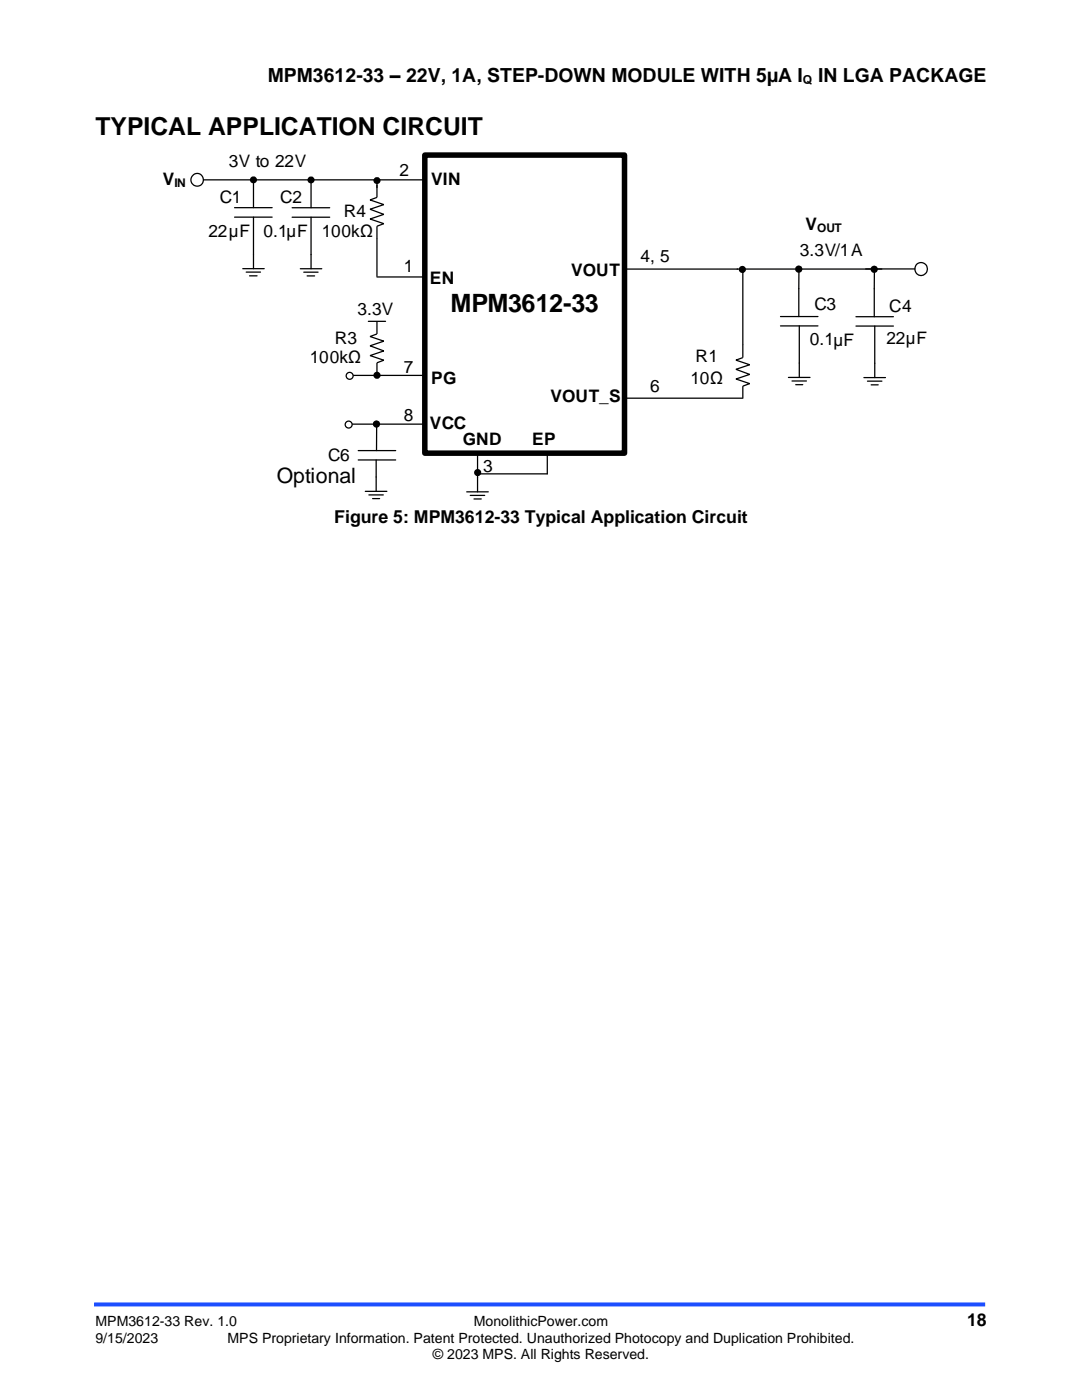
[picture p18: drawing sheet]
<svg xmlns="http://www.w3.org/2000/svg" width="216mm" height="279mm" viewBox="0 0 216 279" stroke-linecap="round" stroke-linejoin="round" font-family="sans-serif">
<defs><g id="words">
<text font-size="5" x="89.9" y="62.2">MPM3612-33</text>
<text font-size="4.9" x="19" y="27">TYPICAL APPLICATION CIRCUIT</text>
<text font-size="4.2" x="55.2" y="96.3">Optional</text>
<g font-size="3.9">
<text x="53.4" y="16.3">MPM3612-33 – 22V, 1A, STEP-DOWN MODULE WITH 5µA I</text>
<text x="163.2" y="16.3">IN LGA PACKAGE</text>
</g>
<g font-size="3.5">
<text x="66.7" y="104.4">Figure 5: MPM3612-33 Typical Application Circuit</text>
<text x="193" y="264.6">18</text>
</g>
<g font-size="3.4">
<text x="45.7" y="33.3">3V to 22V</text>
<text x="79.7" y="35.2">2</text>
<text x="32.5" y="36.9">V</text>
<text x="43.8" y="40.5">C1</text>
<text x="55.9" y="40.5">C2</text>
<text x="86" y="36.9">VIN</text>
<text x="41.6" y="47.4">22µF</text>
<text x="52.6" y="47.4">0.1µF</text>
<text x="64.2" y="47.2">100kΩ</text>
<text x="68.6" y="43.3">R4</text>
<text x="160.7" y="45.9">V</text>
<text x="127.8" y="52.2">4, 5</text>
<text x="159.6" y="51.1">3.3V/1A</text>
<text x="80.5" y="54.3">1</text>
<text x="85.8" y="56.6">EN</text>
<text x="114" y="55">VOUT</text>
<text x="71.3" y="62.8">3.3V</text>
<text x="162.5" y="61.9">C3</text>
<text x="177.4" y="62.2">C4</text>
<text x="66.8" y="68.6">R3</text>
<text x="161.6" y="68.9">0.1µF</text>
<text x="176.9" y="68.6">22µF</text>
<text x="61.8" y="72.3">100kΩ</text>
<text x="80.5" y="74.4">7</text>
<text x="86.1" y="76.5">PG</text>
<text x="137.8" y="76.6">10Ω</text>
<text x="138.8" y="72.3">R1</text>
<text x="80.5" y="84">8</text>
<text x="109.8" y="80.3">VOUT_S</text>
<text x="129.8" y="78.2">6</text>
<text x="85.8" y="85.6">VCC</text>
<text x="92.3" y="88.7">GND</text>
<text x="106.2" y="88.7">EP</text>
<text x="65.5" y="92">C6</text>
<text x="96.4" y="94.2">3</text>
</g>
<g font-size="2.8">
<text x="19" y="264.6">MPM3612-33 Rev. 1.0</text>
<text x="19" y="267.9">9/15/2023</text>
<text x="45.4" y="267.9">MPS Proprietary Information. Patent Protected. Unauthorized Photocopy and Duplication Prohibited.</text>
<text x="94.6" y="264.6">MonolithicPower.com</text>
<text x="86.4" y="271.2">© 2023 MPS. All Rights Reserved.</text>
</g>
<text font-size="2.5" x="160.2" y="16.7">Q</text>
<g font-size="2.4">
<text x="34.8" y="37.3">IN</text>
<text x="163.1" y="46.3">OUT</text>
</g>
</g></defs>
<path d="M18.8 260.3h177.8" fill="none" stroke="#1c4eff" stroke-width=".79" stroke-linecap="butt"/>
<path d="M84.8 30.9h39.8v59.5h-39.8z" fill="none" stroke="#000" stroke-width="1.1"/>
<path d="M50.5 35.9h34.3M50.6 35.9v5.5M46.8 41.4h7.5M46.8 43.3h7.5M48.4 53.6h4.3M49.1 54.3h2.9M50.6 43.3v10.3M182.6 53.7h-35.5M93.1 98.2h4.3M93.8 98.9h2.9M94.6 99.6h1.4M95.3 90.3v7.9" fill="none" stroke="#000" stroke-width=".25"/>
<g fill="#000">
<circle cx="50.6" cy="35.9" r=".72"/>
<circle cx="148.1" cy="53.8" r=".72"/>
<circle cx="159.4" cy="53.7" r=".73"/>
</g>
<circle cx="39.3" cy="35.9" r="1.27" fill="#fff"/>
<g fill="none" stroke="#000" stroke-width=".25">
<path d="M40.6 35.9h10M49.8 55.1h1.5M75.2 55.3h9.6M124.7 53.7h22.5M159.4 54.1v9.1M70.5 74.9h14.3M73.5 64.1h3.4M75.2 64.1v2.5l-1.4 .6 2.8 .9-2.8 .9 2.8 1-2.8 1 2.8 .9-1.4 .5v2.5M125 79.5h23.1M155.7 63.2h7.5M155.7 65h7.5M157.3 75.3h4.3"/>
<path d="M158 76h2.9M158.8 76.8h1.4M159.5 65v10.3"/>
<circle cx="39.3" cy="35.9" r="1.27"/>
<circle cx="183.8" cy="53.7" r="1.27"/>
</g>
<circle cx="69.8" cy="75" r=".69" fill="#fff"/>
<g fill="none" stroke="#000" stroke-width=".25">
<path d="M75.2 36v3.4l-1.4 .5 2.8 .9-2.8 1 2.8 1-2.8 .9 2.8 .9-1.4 .5v10M148.2 54.2v14.6M70.3 84.6h14.3"/>
<circle cx="69.8" cy="75" r=".69"/>
</g>
<g fill="#000">
<circle cx="75.2" cy="36" r=".72"/>
<circle cx="75.2" cy="74.9" r=".72"/>
</g>
<circle cx="69.6" cy="84.7" r=".69" fill="#fff"/>
<g fill="none" stroke="#000" stroke-width=".25">
<path d="M62.1 35.9v5.6M58.3 41.5h7.5M58.3 43.3h7.5M59.9 53.6h4.3M60.6 54.3h2.9M61.3 55.1h1.5M62.1 43.3v10.3M174.5 54.2l-.1 9M148.2 68.8v2.6l-1.4 .5 2.8 .9-2.8 .9 2.8 1-2.8 .9 2.8 1-1.4 .5v2.5M170.8 63.2h7.5M170.8 65.1h7.5M172.4 75.4h4.3"/>
<path d="M173.1 76.1h2.9M173.8 76.8h1.4M174.5 65.1v10.3M71.5 89.9h7.5M71.5 91.8h7.5M72.9 98.1h4.3M73.6 98.8h2.9M74.3 99.5h1.4M75.1 91.8v6.3M75.2 85l-.1 4.9M109.2 90.4v4.2h-13.9"/>
<circle cx="69.6" cy="84.7" r=".69"/>
</g>
<g fill="#000">
<circle cx="62.1" cy="35.9" r=".72"/>
<circle cx="174.5" cy="53.7" r=".73"/>
<circle cx="75.1" cy="84.6" r=".73"/>
<circle cx="95.3" cy="94.3" r=".72"/>
</g>
<use href="#words"/>
</svg>
